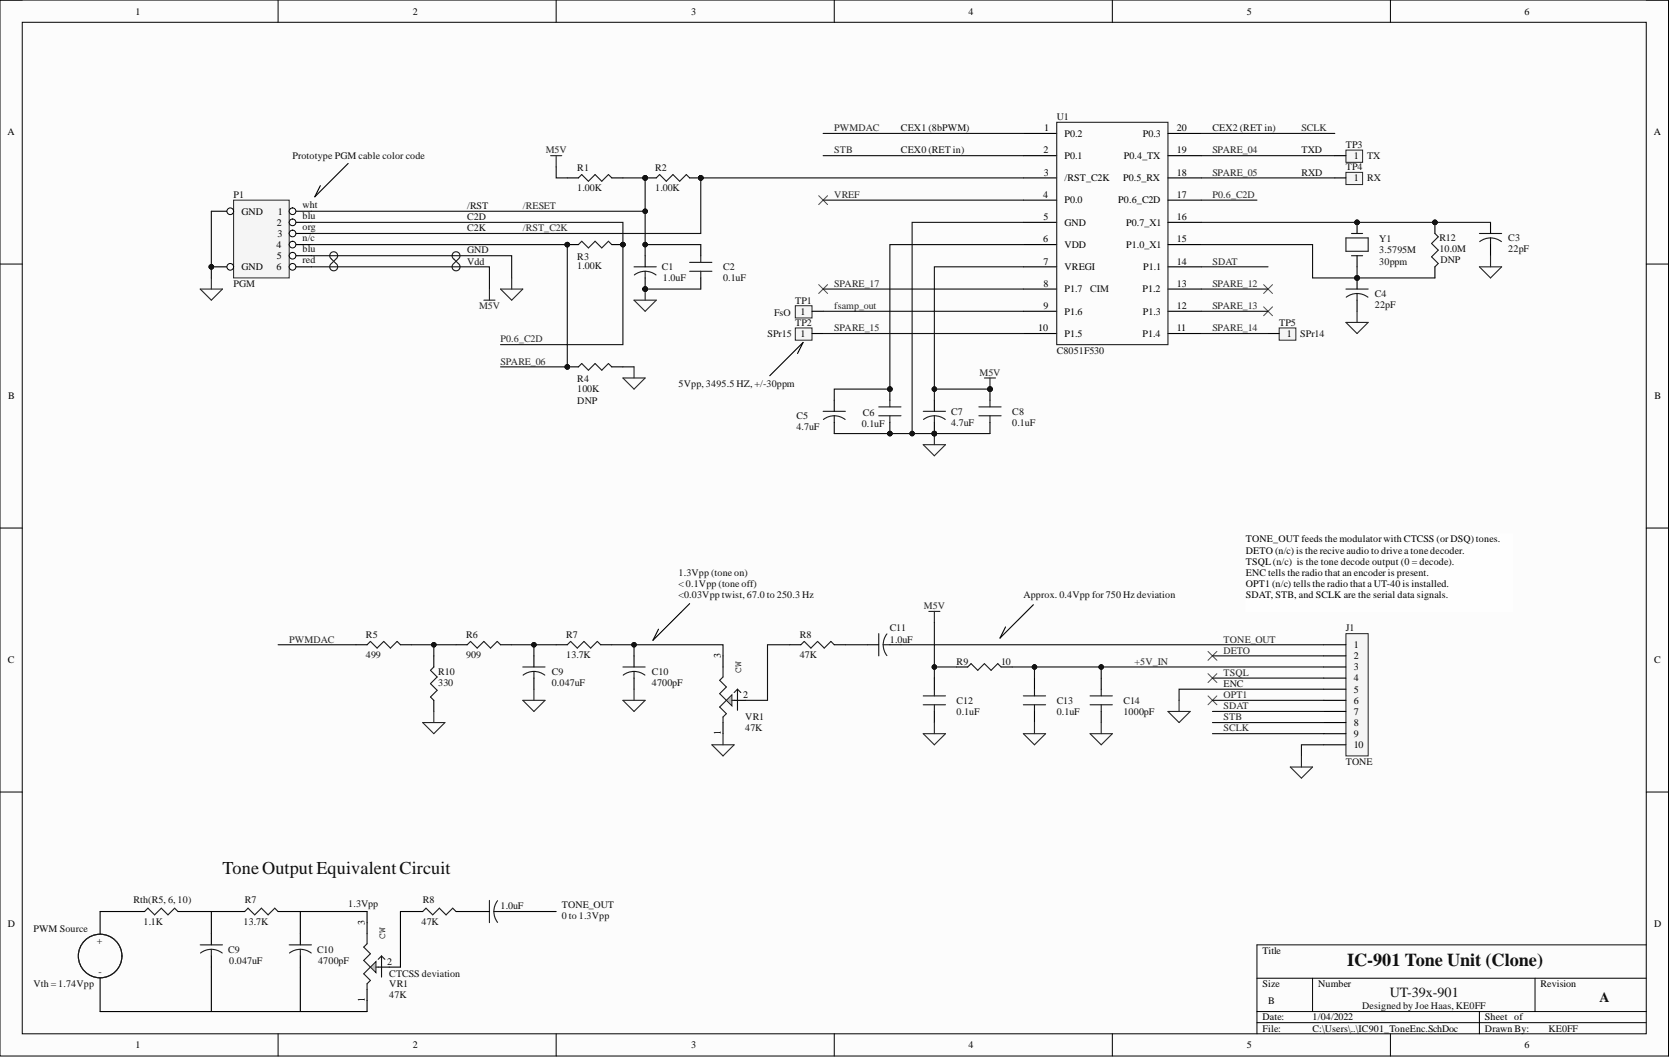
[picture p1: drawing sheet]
<svg xmlns="http://www.w3.org/2000/svg" width="381mm" height="241mm" viewBox="0 0 381 241" stroke-linecap="round" stroke-linejoin="round" font-family="sans-serif">
<defs><g id="words">
<g font-size="4.1" fill="#0e0e0e">
<text x="50.8" y="199.4">ToneOutput Equivalent Circuit</text>
<text x="307.3" y="220.4">IC-901 Tone Unit (Clone)</text>
</g>
<g font-size="3.2" fill="#0e0e0e">
<text x="317" y="227.5">UT-39x-901</text>
<text x="364.9" y="228.5">A</text>
</g>
<g font-size="2.3">
<text x="30.9" y="3.3">1</text>
<text x="94.1" y="3.3">2</text>
<text x="157.7" y="3.3">3</text>
<text x="221" y="3.3">4</text>
<text x="284.5" y="3.3">5</text>
<text x="347.8" y="3.3">6</text>
<text x="238.2" y="29.9">1</text>
<text x="268.5" y="29.9">20</text>
<text x="1.7" y="30.9">A</text>
<text x="238" y="35">2</text>
<text x="242.9" y="31.2">P0.2</text>
<text x="260.7" y="31.2">P0.3</text>
<text x="268.5" y="35">19</text>
<text x="377.3" y="30.9">A</text>
<text x="238.1" y="40.1">3</text>
<text x="242.9" y="36.3">P0.1</text>
<text x="242.9" y="41.3">/RST_C2K</text>
<text x="256.2" y="41.3">P0.5_RX</text>
<text x="256.4" y="36.3">P0.4_TX</text>
<text x="268.5" y="40.1">18</text>
<text x="308.8" y="36.3">1</text>
<text x="308.8" y="41.3">1</text>
<text x="238" y="45.1">4</text>
<text x="242.9" y="46.4">P0.0</text>
<text x="255.1" y="46.4">P0.6_C2D</text>
<text x="268.5" y="45.1">17</text>
<text x="55.1" y="48.9">GND</text>
<text x="63.2" y="51.5">2</text>
<text x="63.4" y="48.9">1</text>
<text x="238" y="50.2">5</text>
<text x="242.9" y="51.5">GND</text>
<text x="256.9" y="51.5">P0.7_X1</text>
<text x="268.5" y="50.2">16</text>
<text x="63.1" y="56.5">4</text>
<text x="63.2" y="59.1">5</text>
<text x="63.3" y="54">3</text>
<text x="238" y="55.3">6</text>
<text x="242.9" y="56.5">VDD</text>
<text x="256.9" y="56.5">P1.0_X1</text>
<text x="268.5" y="55.3">15</text>
<text x="55.1" y="61.6">GND</text>
<text x="63.1" y="61.6">6</text>
<text x="238" y="60.3">7</text>
<text x="238" y="65.4">8</text>
<text x="242.9" y="61.6">VREGI</text>
<text x="260.8" y="61.6">P1.1</text>
<text x="268.5" y="65.4">13</text>
<text x="268.5" y="60.3">14</text>
<text x="182.6" y="71.8">1</text>
<text x="238" y="70.5">9</text>
<text x="242.9" y="66.7">P1.7</text>
<text x="242.9" y="71.8">P1.6</text>
<text x="260.6" y="66.7">P1.2</text>
<text x="260.7" y="71.8">P1.3</text>
<text x="268.5" y="70.5">12</text>
<text x="182.6" y="76.8">1</text>
<text x="236.9" y="75.6">10</text>
<text x="242.9" y="76.8">P1.5</text>
<text x="260.6" y="76.8">P1.4</text>
<text x="268.5" y="75.6">11</text>
<text x="293.6" y="76.8">1</text>
<text x="1.9" y="91.1">B</text>
<text x="377.4" y="91.1">B</text>
<text x="284.2" y="123.7">TONE_OUT feeds the modulator with CTCSS (or DSQ) tones.</text>
<text x="284.2" y="126.3">DETO (n/c) is the recive audio to drive a tone decoder.</text>
<text x="284.2" y="128.8">TSQL(n/c) is the tone decode output (0 = decode).</text>
<text x="284.2" y="131.3">ENC tells the radio that an encoder is present.</text>
<text x="284.2" y="133.9">OPT1 (n/c) tells the radio that a UT-40 is installed.</text>
<text x="284.2" y="136.4">SDAT, STB, and SCLK are the serial data signals.</text>
<text x="308.8" y="147.8">1</text>
<text x="1.8" y="151.3">C</text>
<text x="164.4" y="150.1" transform="rotate(-90 164.4 150.1)">3</text>
<text x="308.8" y="150.3">2</text>
<text x="308.8" y="152.9">3</text>
<text x="308.8" y="155.4">4</text>
<text x="377.4" y="151.3">C</text>
<text x="169.5" y="159.2">2</text>
<text x="308.8" y="158">5</text>
<text x="308.8" y="160.5">6</text>
<text x="164.4" y="167.7" transform="rotate(-90 164.4 167.7)">1</text>
<text x="308.8" y="163">7</text>
<text x="308.8" y="165.6">8</text>
<text x="308.8" y="168.1">9</text>
<text x="308.8" y="170.6">10</text>
<text x="1.8" y="211.5">D</text>
<text x="83.2" y="210.9" transform="rotate(-90 83.2 210.9)">3</text>
<text x="377.4" y="211.5">D</text>
<text x="88.3" y="220.1">2</text>
<text x="288" y="217.5">Title</text>
<text x="288" y="225.1">Size</text>
<text x="300.7" y="225.1">Number</text>
<text x="351.5" y="225.1">Revision</text>
<text x="83.2" y="228.5" transform="rotate(-90 83.2 228.5)">1</text>
<text x="288" y="232.7">Date:</text>
<text x="289.3" y="228.9">B</text>
<text x="299.5" y="232.7">1/04/2022</text>
<text x="338.8" y="232.7">Sheet of</text>
<text x="30.9" y="239.1">1</text>
<text x="94.1" y="239.1">2</text>
<text x="157.7" y="239.1">3</text>
<text x="221" y="239.1">4</text>
<text x="284.5" y="239.1">5</text>
<text x="288" y="235.3">File:</text>
<text x="299.5" y="235.3">C:\Users\..\IC901_ToneEnc.SchDoc</text>
<text x="338.8" y="235.3">Drawn By:</text>
<text x="347.8" y="239.1">6</text>
</g>
<g font-size="2.3" fill="#262626">
<text x="190.3" y="29.9">PWMDAC</text>
<text x="296.9" y="29.9">SCLK</text>
<text x="124.5" y="35">M5V</text>
<text x="190.3" y="35">STB</text>
<text x="276.6" y="35">SPARE_04</text>
<text x="276.6" y="40.1">SPARE_05</text>
<text x="119.3" y="47.7">/RESET</text>
<text x="190.3" y="45.1">VREF</text>
<text x="276.6" y="45.1">P0.6_C2D</text>
<text x="119.3" y="52.7">/RST_C2K</text>
<text x="190.3" y="65.4">SPARE_17</text>
<text x="276.6" y="65.4">SPARE_12</text>
<text x="276.6" y="60.3">SDAT</text>
<text x="109.3" y="70.5">M5V</text>
<text x="190.3" y="70.5">fsamp_out</text>
<text x="276.6" y="70.5">SPARE_13</text>
<text x="190.3" y="75.6">SPARE_15</text>
<text x="276.6" y="75.6">SPARE_14</text>
<text x="114.2" y="83.2">SPARE_06</text>
<text x="114.2" y="78.1">P0.6_C2D</text>
<text x="223.5" y="85.7">M5V</text>
<text x="210.8" y="138.9">M5V</text>
<text x="66" y="146.5">PWMDAC</text>
<text x="279.1" y="146.5">TONE_OUT</text>
<text x="279.1" y="149.1">DETO</text>
<text x="258.8" y="151.6">+5V_IN</text>
<text x="279.1" y="154.1">TSQL</text>
<text x="279.1" y="161.8">SDAT</text>
<text x="279.1" y="159.2">OPT1</text>
<text x="279.1" y="166.8">SCLK</text>
<text x="279.1" y="164.3">STB</text>
</g>
<g font-size="2.3" fill="#0e0e0e">
<text x="205.6" y="29.9">CEX1 (8bPWM)</text>
<text x="241.1" y="27.4">U1</text>
<text x="276.6" y="29.9">CEX2 (RET in)</text>
<text x="205.6" y="35">CEX0 (RET in)</text>
<text x="296.9" y="35">TXD</text>
<text x="307.1" y="33.7">TP3</text>
<text x="66.7" y="36.3">Prototype PGM cable color code</text>
<text x="131.7" y="39.1">R1</text>
<text x="149.5" y="39.1">R2</text>
<text x="296.9" y="40.1">RXD</text>
<text x="307.1" y="38.8">TP4</text>
<text x="311.9" y="36.3">TX</text>
<text x="311.9" y="41.3">RX</text>
<text x="53.3" y="45.1">P1</text>
<text x="69" y="47.4">wht</text>
<text x="106.6" y="47.7">/RST</text>
<text x="131.7" y="43.6">1.00K</text>
<text x="149.5" y="43.6">1.00K</text>
<text x="69" y="50">blu</text>
<text x="69" y="52.5">org</text>
<text x="106.6" y="50.2">C2D</text>
<text x="106.6" y="52.7">C2K</text>
<text x="69" y="57.6">blu</text>
<text x="69" y="55">n/c</text>
<text x="106.6" y="57.8">GND</text>
<text x="131.7" y="59.3">R3</text>
<text x="314.7" y="55.3">Y1</text>
<text x="314.7" y="57.8">3.5795M</text>
<text x="328.4" y="55">R12</text>
<text x="328.4" y="57.6">10.0M</text>
<text x="344.1" y="55">C3</text>
<text x="344.1" y="57.6">22pF</text>
<text x="53.3" y="65.4">PGM</text>
<text x="69" y="60.1">red</text>
<text x="106.6" y="60.3">Vdd</text>
<text x="131.7" y="61.4">1.00K</text>
<text x="151" y="61.6">C1</text>
<text x="151.2" y="64.2">1.0uF</text>
<text x="165" y="61.6">C2</text>
<text x="165" y="64.2">0.1uF</text>
<text x="314.7" y="60.3">30ppm</text>
<text x="328.6" y="60.1">DNP</text>
<text x="181.4" y="69.2">TP1</text>
<text x="248.7" y="66.7">CIM</text>
<text x="313.7" y="67.7">C4</text>
<text x="313.7" y="70.2">22pF</text>
<text x="175.1" y="76.8">SPr15</text>
<text x="176.6" y="72">FsO</text>
<text x="181.4" y="74.3">TP2</text>
<text x="291.8" y="74.3">TP5</text>
<text x="296.7" y="76.8">SPr14</text>
<text x="241.1" y="80.6">C8051F530</text>
<text x="131.7" y="87.2">R4</text>
<text x="131.7" y="89.5">100K</text>
<text x="154.8" y="88.2">5Vpp, 3495.5 HZ, +/-30ppm</text>
<text x="131.7" y="92">DNP</text>
<text x="181.7" y="95.6">C5</text>
<text x="196.8" y="94.8">C6</text>
<text x="217" y="94.6">C7</text>
<text x="230.9" y="94.6">C8</text>
<text x="181.7" y="98.1">4.7uF</text>
<text x="196.6" y="97.4">0.1uF</text>
<text x="217" y="97.1">4.7uF</text>
<text x="230.9" y="97.1">0.1uF</text>
<text x="154.8" y="131.3">1.3Vpp (tone on)</text>
<text x="154.8" y="133.9">&lt; 0.1Vpp (tone off)</text>
<text x="154.8" y="136.4">&lt;0.03Vpp twist, 67.0 to 250.3 Hz</text>
<text x="233.5" y="136.4">Approx. 0.4Vpp for 750 Hz deviation</text>
<text x="83.5" y="145.5">R5</text>
<text x="106.3" y="145.5">R6</text>
<text x="129.2" y="145.5">R7</text>
<text x="182.5" y="145.5">R8</text>
<text x="203" y="144">C11</text>
<text x="203" y="146.5">1.0uF</text>
<text x="307.1" y="144">J1</text>
<text x="83.5" y="150.1">499</text>
<text x="100" y="153.9">R10</text>
<text x="106.3" y="150.1">909</text>
<text x="125.9" y="153.9">C9</text>
<text x="129.2" y="150.1">13.7K</text>
<text x="148.7" y="153.9">C10</text>
<text x="182.5" y="150.1">47K</text>
<text x="218.2" y="151.6">R9</text>
<text x="228.4" y="151.6">10</text>
<text x="100" y="156.4">330</text>
<text x="125.9" y="156.4">0.047uF</text>
<text x="148.7" y="156.4">4700pF</text>
<text x="218.2" y="160.5">C12</text>
<text x="241.1" y="160.5">C13</text>
<text x="256.3" y="160.5">C14</text>
<text x="279.1" y="156.7">ENC</text>
<text x="170" y="164.3">VR1</text>
<text x="170" y="166.8">47K</text>
<text x="218.2" y="163">0.1uF</text>
<text x="241.1" y="163">0.1uF</text>
<text x="256.3" y="163">1000pF</text>
<text x="307.1" y="174.4">TONE</text>
<text x="30.5" y="205.9">Rth(R5, 6, 10)</text>
<text x="55.8" y="205.9">R7</text>
<text x="79.4" y="206.9">1.3Vpp</text>
<text x="96.4" y="205.9">R8</text>
<text x="114.2" y="207.4">1.0uF</text>
<text x="128.2" y="207.1">TONE_OUT</text>
<text x="128.2" y="209.7">0 to 1.3Vpp</text>
<text x="7.6" y="212.5">PWM Source</text>
<text x="22.1" y="215.2">+</text>
<text x="32.7" y="210.9">1.1K</text>
<text x="55.6" y="210.9">13.7K</text>
<text x="96.2" y="210.9">47K</text>
<text x="52" y="217.3">C9</text>
<text x="52.3" y="219.8">0.047uF</text>
<text x="72.3" y="217.3">C10</text>
<text x="72.6" y="219.8">4700pF</text>
<text x="7.6" y="225.1">Vth = 1.74Vpp</text>
<text x="22.5" y="222.3">-</text>
<text x="88.8" y="227.7">47K</text>
<text x="88.8" y="225.1">VR1</text>
<text x="88.8" y="222.9">CTCSS deviation</text>
<text x="310.8" y="230.2">Designed by Joe Haas, KE0FF</text>
<text x="353.3" y="235.3">KE0FF</text>
</g>
<g font-size="2.2" fill="#0e0e0e">
<text x="169.1" y="153.4" transform="rotate(-90 169.1 153.4)">CW</text>
<text x="87.9" y="214.2" transform="rotate(-90 87.9 214.2)">CW</text>
</g>
</g></defs>
<path d="M0 0h380.7v240.9h-380.7z" fill-rule="evenodd" fill="#fcfcfc"/>
<path d="M0 0h380.7v240.9h-380.7z" fill="none" stroke="#000" stroke-width=".23"/>
<path d="M5.1 5.1h370.5v230.7h-370.5z" fill-rule="evenodd" fill="#fcfcfc"/>
<g fill="none" stroke="#000" stroke-width=".23">
<path d="M0 0h5.1M5.1 5.1h370.5v230.7h-370.5zM63.4 0v5.1M126.9 0v5.1M190.3 0v5.1M253.8 0v5.1M317.2 0v5.1M375.6 0h5.1v5.1M0 60.2h5.1M375.6 60.2h5.1M0 120.4h5.1M375.6 120.4h5.1"/>
<path d="M0 180.6h5.1M375.6 180.6h5.1M375.6 215.5h-88.8v20.3M63.4 235.8v5.1M126.9 235.8v5.1M190.3 235.8v5.1M253.8 235.8v5.1M286.8 223.1h88.8M286.8 230.7h88.8M286.8 233.2h88.8M299.5 223.1v7.6M317.2 235.8v5.1"/>
<path d="M337.5 230.7v5.1M350.2 223.1v7.6M380.7 235.8v5.1"/>
</g>
<circle cx="309.6" cy="50.7" r=".51" fill="#0e0e0e"/>
<circle cx="309.6" cy="50.7" r=".51" fill="none" stroke="#0e0e0e" stroke-width=".23"/>
<path d="M307.1 54.3h5v3h-5zM308.3 58.3h2.6M308.3 53.3h2.6" fill="none" stroke="#1c1c1c" stroke-width=".25"/>
<path d="M309.6 50.7v2.6M309.6 58.3v2.6" fill="none" stroke="#000" stroke-width=".25"/>
<circle cx="309.6" cy="50.7" r=".51" fill="#0e0e0e"/>
<circle cx="309.6" cy="50.7" r=".51" fill="none" stroke="#0e0e0e" stroke-width=".23"/>
<circle cx="309.6" cy="63.4" r=".51" fill="#0e0e0e"/>
<circle cx="309.6" cy="63.4" r=".51" fill="none" stroke="#0e0e0e" stroke-width=".23"/>
<path d="M307.1 65.9h5M309.6 66.9l1.1 .2 1.4 .7M309.6 66.9l-1.6 .4-.9 .5M309.6 66.9v1.6" fill="none" stroke="#1c1c1c" stroke-width=".25"/>
<path d="M309.6 63.4v2.5" fill="none" stroke="#000" stroke-width=".25"/>
<circle cx="309.6" cy="63.4" r=".51" fill="#0e0e0e"/>
<circle cx="309.6" cy="63.4" r=".51" fill="none" stroke="#0e0e0e" stroke-width=".23"/>
<path d="M309.6 68.5v2.5" fill="none" stroke="#000" stroke-width=".25"/>
<path d="M307.1 144.5h5v27.9h-5z" fill-rule="evenodd" fill="#f5f5f5"/>
<path d="M307.1 144.5h5v27.9h-5z" fill="none" stroke="#262626" stroke-width=".23"/>
<path d="M302 147.1h5.1M302 149.6h5.1M302 152.1h5.1M302 154.7h5.1M302 157.2h5.1M302 159.7h5.1M302 162.3h5.1M302 164.8h5.1M302 167.3h5.1M302 169.9h5.1" fill="none" stroke="#000" stroke-width=".25"/>
<circle cx="159.9" cy="40.6" r=".51" fill="#0e0e0e"/>
<circle cx="159.9" cy="40.6" r=".51" fill="none" stroke="#0e0e0e" stroke-width=".23"/>
<circle cx="147.2" cy="40.6" r=".51" fill="#0e0e0e"/>
<circle cx="147.2" cy="40.6" r=".51" fill="none" stroke="#0e0e0e" stroke-width=".23"/>
<path d="M149.7 40.6l.8-.8 1.5 1.5 1.5-1.5 1.6 1.5 1.5-1.5 .7 .8" fill="none" stroke="#1c1c1c" stroke-width=".25"/>
<path d="M157.3 40.6h2.6" fill="none" stroke="#000" stroke-width=".25"/>
<circle cx="159.9" cy="40.6" r=".51" fill="#0e0e0e"/>
<circle cx="159.9" cy="40.6" r=".51" fill="none" stroke="#0e0e0e" stroke-width=".23"/>
<path d="M147.2 40.6h2.5" fill="none" stroke="#000" stroke-width=".25"/>
<circle cx="147.2" cy="40.6" r=".51" fill="#0e0e0e"/>
<circle cx="147.2" cy="40.6" r=".51" fill="none" stroke="#0e0e0e" stroke-width=".23"/>
<path d="M132 40.6l.7-.8 1.5 1.5 1.6-1.5 1.5 1.5 1.5-1.5 .8 .8" fill="none" stroke="#1c1c1c" stroke-width=".25"/>
<path d="M129.4 40.6h2.6M139.6 40.6h2.5" fill="none" stroke="#000" stroke-width=".25"/>
<path d="M125.6 35.5h2.6M126.9 35.5v2.5M144.7 68.5h5l-2.5 2.5zM147.2 65.9v2.6" fill="none" stroke="#262626" stroke-width=".25"/>
<circle cx="147.2" cy="65.9" r=".51" fill="#0e0e0e"/>
<circle cx="147.2" cy="65.9" r=".51" fill="none" stroke="#0e0e0e" stroke-width=".23"/>
<circle cx="142.1" cy="55.8" r=".51" fill="#0e0e0e"/>
<circle cx="142.1" cy="55.8" r=".51" fill="none" stroke="#0e0e0e" stroke-width=".23"/>
<circle cx="129.4" cy="55.8" r=".51" fill="#0e0e0e"/>
<circle cx="129.4" cy="55.8" r=".51" fill="none" stroke="#0e0e0e" stroke-width=".23"/>
<path d="M132 55.8l.7-.8 1.5 1.5 1.6-1.5 1.5 1.5 1.5-1.5 .8 .8" fill="none" stroke="#1c1c1c" stroke-width=".25"/>
<path d="M139.6 55.8h2.5" fill="none" stroke="#000" stroke-width=".25"/>
<circle cx="142.1" cy="55.8" r=".51" fill="#0e0e0e"/>
<circle cx="142.1" cy="55.8" r=".51" fill="none" stroke="#0e0e0e" stroke-width=".23"/>
<path d="M129.4 55.8h2.6" fill="none" stroke="#000" stroke-width=".25"/>
<circle cx="129.4" cy="55.8" r=".51" fill="#0e0e0e"/>
<circle cx="129.4" cy="55.8" r=".51" fill="none" stroke="#0e0e0e" stroke-width=".23"/>
<g fill="none" stroke="#000" stroke-width=".25">
<path d="M233.5 30.4h7.6M233.5 35.5h7.6M266.5 30.4h7.6M266.5 35.5h7.6M233.5 40.6h7.6M233.5 45.6h7.6M233.5 50.7h7.6M233.5 55.8h7.6M266.5 40.6h7.6M266.5 45.6h7.6M266.5 50.7h7.6M266.5 55.8h7.6"/>
<path d="M233.5 60.9h7.6M233.5 65.9h7.6M233.5 71h7.6M233.5 76.1h7.6M266.5 60.9h7.6M266.5 65.9h7.6M266.5 71h7.6M266.5 76.1h7.6"/>
</g>
<path d="M241.1 27.9h25.4v50.7h-25.4zM110.4 68.5h2.5M111.7 65.9v2.6M114.2 65.9h5.1l-2.6 2.6zM116.7 63.4v2.5" fill="none" stroke="#262626" stroke-width=".25"/>
<circle cx="147.2" cy="65.9" r=".51" fill="#0e0e0e"/>
<circle cx="147.2" cy="65.9" r=".51" fill="none" stroke="#0e0e0e" stroke-width=".23"/>
<path d="M144.7 60.9h5M147.2 61.9l1 .1 1.5 .7M147.2 61.9l-1.6 .3-.9 .5M147.2 61.9v1.5" fill="none" stroke="#1c1c1c" stroke-width=".25"/>
<path d="M147.2 58.3v2.6M147.2 63.4v2.5" fill="none" stroke="#000" stroke-width=".25"/>
<circle cx="147.2" cy="65.9" r=".51" fill="#0e0e0e"/>
<circle cx="147.2" cy="65.9" r=".51" fill="none" stroke="#0e0e0e" stroke-width=".23"/>
<circle cx="48.2" cy="60.9" r=".51" fill="#0e0e0e"/>
<circle cx="48.2" cy="60.9" r=".51" fill="none" stroke="#0e0e0e" stroke-width=".23"/>
<path d="M53.3 45.6h12.7v17.8h-12.7z" fill-rule="evenodd" fill="#f5f5f5"/>
<path d="M53.3 45.6h12.7v17.8h-12.7z" fill="none" stroke="#262626" stroke-width=".23"/>
<path d="M66 48.2h5.1" fill="none" stroke="#000" stroke-width=".25"/>
<circle cx="66.7" cy="48.2" r=".76" fill="#fbfbfb"/>
<circle cx="66.7" cy="48.2" r=".76" fill="none" stroke="#000" stroke-width=".23"/>
<path d="M66 50.7h5.1" fill="none" stroke="#000" stroke-width=".25"/>
<circle cx="66.7" cy="50.7" r=".76" fill="#fbfbfb"/>
<circle cx="66.7" cy="50.7" r=".76" fill="none" stroke="#000" stroke-width=".23"/>
<path d="M66 53.3h5.1" fill="none" stroke="#000" stroke-width=".25"/>
<circle cx="66.7" cy="53.3" r=".76" fill="#fbfbfb"/>
<circle cx="66.7" cy="53.3" r=".76" fill="none" stroke="#000" stroke-width=".23"/>
<path d="M66 55.8h5.1" fill="none" stroke="#000" stroke-width=".25"/>
<circle cx="66.7" cy="55.8" r=".76" fill="#fbfbfb"/>
<circle cx="66.7" cy="55.8" r=".76" fill="none" stroke="#000" stroke-width=".23"/>
<path d="M66 58.3h5.1" fill="none" stroke="#000" stroke-width=".25"/>
<circle cx="66.7" cy="58.3" r=".76" fill="#fbfbfb"/>
<circle cx="66.7" cy="58.3" r=".76" fill="none" stroke="#000" stroke-width=".23"/>
<path d="M66 60.9h5.1" fill="none" stroke="#000" stroke-width=".25"/>
<circle cx="66.7" cy="60.9" r=".76" fill="#fbfbfb"/>
<circle cx="66.7" cy="60.9" r=".76" fill="none" stroke="#000" stroke-width=".23"/>
<path d="M48.2 48.2h5.1" fill="none" stroke="#000" stroke-width=".25"/>
<circle cx="52.5" cy="48.2" r=".76" fill="#fbfbfb"/>
<circle cx="52.5" cy="48.2" r=".76" fill="none" stroke="#000" stroke-width=".23"/>
<path d="M48.2 60.9h5.1" fill="none" stroke="#000" stroke-width=".25"/>
<circle cx="52.5" cy="60.9" r=".76" fill="#fbfbfb"/>
<circle cx="52.5" cy="60.9" r=".76" fill="none" stroke="#000" stroke-width=".23"/>
<circle cx="48.2" cy="60.9" r=".51" fill="#0e0e0e"/>
<circle cx="48.2" cy="60.9" r=".51" fill="none" stroke="#0e0e0e" stroke-width=".23"/>
<path d="M45.7 65.9h5.1l-2.6 2.6zM48.2 63.4v2.5" fill="none" stroke="#262626" stroke-width=".25"/>
<path d="M187.8 93.8h5.1M190.3 94.8l1.1 .2 1.4 .7M190.3 94.8l-1.5 .3-.9 .6M190.3 94.8v1.5" fill="none" stroke="#1c1c1c" stroke-width=".25"/>
<path d="M190.3 91.3v2.5M190.3 96.3v2.6" fill="none" stroke="#000" stroke-width=".25"/>
<circle cx="225.9" cy="88.7" r=".51" fill="#0e0e0e"/>
<circle cx="225.9" cy="88.7" r=".51" fill="none" stroke="#0e0e0e" stroke-width=".23"/>
<path d="M223.3 92.8h5.1M225.9 91.3v1.5M225.9 94.8v1.5" fill="none" stroke="#1c1c1c" stroke-width=".25"/>
<path d="M225.9 88.7v2.6" fill="none" stroke="#000" stroke-width=".25"/>
<circle cx="225.9" cy="88.7" r=".51" fill="#0e0e0e"/>
<circle cx="225.9" cy="88.7" r=".51" fill="none" stroke="#0e0e0e" stroke-width=".23"/>
<path d="M225.9 96.3v2.6" fill="none" stroke="#000" stroke-width=".25"/>
<path d="M223.3 94.8h5.1" fill="none" stroke="#1c1c1c" stroke-width=".25"/>
<path d="M213.2 98.9v2.5M210.6 101.4h5.1l-2.5 2.6z" fill="none" stroke="#262626" stroke-width=".25"/>
<circle cx="213.2" cy="98.9" r=".51" fill="#0e0e0e"/>
<circle cx="213.2" cy="98.9" r=".51" fill="none" stroke="#0e0e0e" stroke-width=".23"/>
<circle cx="213.2" cy="98.9" r=".51" fill="#0e0e0e"/>
<circle cx="213.2" cy="98.9" r=".51" fill="none" stroke="#0e0e0e" stroke-width=".23"/>
<path d="M210.6 93.8h5.1M213.2 94.8l1 .2 1.5 .7M213.2 94.8l-1.6 .3-.9 .6M213.2 94.8v1.5" fill="none" stroke="#1c1c1c" stroke-width=".25"/>
<path d="M213.2 91.3v2.5M213.2 96.3v2.6" fill="none" stroke="#000" stroke-width=".25"/>
<circle cx="213.2" cy="98.9" r=".51" fill="#0e0e0e"/>
<circle cx="213.2" cy="98.9" r=".51" fill="none" stroke="#0e0e0e" stroke-width=".23"/>
<circle cx="203" cy="88.7" r=".51" fill="#0e0e0e"/>
<circle cx="203" cy="88.7" r=".51" fill="none" stroke="#0e0e0e" stroke-width=".23"/>
<circle cx="203" cy="98.9" r=".51" fill="#0e0e0e"/>
<circle cx="203" cy="98.9" r=".51" fill="none" stroke="#0e0e0e" stroke-width=".23"/>
<path d="M200.5 92.8h5.1M203 91.3v1.5M203 94.8v1.5" fill="none" stroke="#1c1c1c" stroke-width=".25"/>
<path d="M203 88.7v2.6" fill="none" stroke="#000" stroke-width=".25"/>
<circle cx="203" cy="88.7" r=".51" fill="#0e0e0e"/>
<circle cx="203" cy="88.7" r=".51" fill="none" stroke="#0e0e0e" stroke-width=".23"/>
<path d="M203 96.3v2.6" fill="none" stroke="#000" stroke-width=".25"/>
<circle cx="203" cy="98.9" r=".51" fill="#0e0e0e"/>
<circle cx="203" cy="98.9" r=".51" fill="none" stroke="#0e0e0e" stroke-width=".23"/>
<path d="M157.3 59.8h5.1M159.9 58.3v1.5M157.3 61.9h5.1M159.9 61.9v1.5M200.5 94.8h5.1" fill="none" stroke="#1c1c1c" stroke-width=".25"/>
<path d="M159.9 55.8v2.5M159.9 63.4v2.5" fill="none" stroke="#000" stroke-width=".25"/>
<circle cx="129.4" cy="83.7" r=".51" fill="#0e0e0e"/>
<circle cx="129.4" cy="83.7" r=".51" fill="none" stroke="#0e0e0e" stroke-width=".23"/>
<path d="M132 83.7l.7-.8 1.5 1.5 1.6-1.5 1.5 1.5 1.5-1.5 .8 .8" fill="none" stroke="#1c1c1c" stroke-width=".25"/>
<path d="M129.4 83.7h2.6M139.6 83.7h2.5" fill="none" stroke="#000" stroke-width=".25"/>
<circle cx="129.4" cy="83.7" r=".51" fill="#0e0e0e"/>
<circle cx="129.4" cy="83.7" r=".51" fill="none" stroke="#0e0e0e" stroke-width=".23"/>
<path d="M340.1 58.3v2.6M307.1 73.5h5l-2.5 2.6zM309.6 71v2.5M337.5 60.9h5.1l-2.5 2.5zM142.1 86.2h5.1l-2.5 2.5zM144.7 83.7v2.5" fill="none" stroke="#262626" stroke-width=".25"/>
<g fill="none" stroke="#1c1c1c" stroke-width=".25">
<path d="M337.5 53.3h5.1M340.1 54.3l1 .1 1.4 .7M340.1 54.3l-1.6 .3-.9 .5M340.1 54.3v1.5M220.8 152.1l.7-.7 1.6 1.5 1.5-1.5 1.5 1.5 1.5-1.5 .8 .7M233.5 158.7h5M236 157.2v1.5M248.7 158.7h5.1M251.2 157.2v1.5M233.5 160.7h5M236 160.7v1.6M248.7 160.7h5.1"/>
<path d="M251.2 160.7v1.6"/>
</g>
<path d="M340.1 50.7v2.6M340.1 55.8v2.5M218.2 152.1h2.6M228.4 152.1h2.5M236 154.7v2.5M251.2 154.7v2.5M236 162.3v2.5M251.2 162.3v2.5" fill="none" stroke="#000" stroke-width=".25"/>
<path d="M186.8 44.6l2 2.1M188.8 44.6l-2 2.1M186.8 64.9l2 2M188.8 64.9l-2 2M288.3 70l2 2M288.3 64.9l2 2M290.3 70l-2 2M290.3 64.9l-2 2" fill="none" stroke="#4c4c4c" stroke-width=".23"/>
<path d="M181.4 69.7h3.9v2.8h-3.9z" fill-rule="evenodd" fill="#f5f5f5"/>
<path d="M181.4 69.7h3.9v2.8h-3.9z" fill="none" stroke="#262626" stroke-width=".23"/>
<g fill="none" stroke="#000" stroke-width=".25">
<path d="M185.3 71h2.5M81.2 147.1h2.5M91.4 147.1h2.5M99 149.6v2.5M99 159.7v2.6M104 147.1h2.6M114.2 147.1h2.5M126.9 147.1h2.5M137 147.1h2.6M180.2 147.1h2.5M190.3 147.1h2.6M197.9 147.1h2.6"/>
<path d="M203 147.1h2.6"/>
</g>
<path d="M83.7 147.1l.8-.8 1.5 1.5 1.6-1.5 1.5 1.5 1.5-1.5 .8 .8M99 152.1l-.8 .8 1.5 1.5-1.5 1.5 1.5 1.5-1.5 1.6 .8 .7M106.6 147.1l.7-.8 1.6 1.5 1.5-1.5 1.5 1.5 1.5-1.5 .8 .8M129.4 147.1l.8-.8 1.5 1.5 1.5-1.5 1.6 1.5 1.5-1.5 .7 .8M182.7 147.1l.8-.8 1.5 1.5 1.5-1.5 1.5 1.5 1.6-1.5 .7 .8M200.5 144.5v5.1M201.5 147.1l.1 1 .7 1.4M201.5 147.1h1.5M202.3 144.6l-.5 .9-.3 1.6" fill="none" stroke="#1c1c1c" stroke-width=".25"/>
<circle cx="327.4" cy="50.7" r=".51" fill="#0e0e0e"/>
<circle cx="327.4" cy="50.7" r=".51" fill="none" stroke="#0e0e0e" stroke-width=".23"/>
<path d="M327.4 53.3l.7 .7-1.5 1.5 1.5 1.6-1.5 1.5 1.5 1.5-.7 .8" fill="none" stroke="#1c1c1c" stroke-width=".25"/>
<path d="M327.4 50.7v2.6" fill="none" stroke="#000" stroke-width=".25"/>
<circle cx="327.4" cy="50.7" r=".51" fill="#0e0e0e"/>
<circle cx="327.4" cy="50.7" r=".51" fill="none" stroke="#0e0e0e" stroke-width=".23"/>
<path d="M327.4 60.9v2.5M213.2 154.7v2.5M213.2 162.3v2.5" fill="none" stroke="#000" stroke-width=".25"/>
<g fill="none" stroke="#262626" stroke-width=".25">
<path d="M211.9 139.4h2.5M213.2 139.4v2.6M119.3 159.7h5l-2.5 2.6zM121.8 157.2v2.5M142.1 159.7h5.1l-2.5 2.6zM144.7 157.2v2.5M96.4 164.8h5.1l-2.5 2.5zM99 162.3v2.5M162.4 169.9h5.1l-2.5 2.5zM165 167.3v2.6M210.6 167.3h5.1l-2.5 2.6zM213.2 164.8v2.5"/>
<path d="M233.5 167.3h5l-2.5 2.6zM236 164.8v2.5M248.7 167.3h5.1l-2.6 2.6zM251.2 164.8v2.5M294.4 174.9h5.1l-2.6 2.6zM296.9 172.4v2.5"/>
</g>
<path d="M210.6 158.7h5.1M213.2 157.2v1.5M210.6 160.7h5.1M213.2 160.7v1.6" fill="none" stroke="#1c1c1c" stroke-width=".25"/>
<path d="M275.6 148.6l2 2M275.6 153.6l2 2.1M275.6 158.7l2 2M277.6 148.6l-2 2M277.6 153.6l-2 2.1M277.6 158.7l-2 2" fill="none" stroke="#4c4c4c" stroke-width=".23"/>
<path d="M307.1 34.2h3.8v2.8h-3.8z" fill-rule="evenodd" fill="#f5f5f5"/>
<path d="M307.1 34.2h3.8v2.8h-3.8z" fill="none" stroke="#262626" stroke-width=".23"/>
<path d="M304.5 35.5h2.6" fill="none" stroke="#000" stroke-width=".25"/>
<path d="M307.1 39.3h3.8v2.8h-3.8z" fill-rule="evenodd" fill="#f5f5f5"/>
<path d="M307.1 39.3h3.8v2.8h-3.8z" fill="none" stroke="#262626" stroke-width=".23"/>
<path d="M304.5 40.6h2.6" fill="none" stroke="#000" stroke-width=".25"/>
<path d="M291.8 74.8h3.8v2.8h-3.8z" fill-rule="evenodd" fill="#f5f5f5"/>
<path d="M291.8 74.8h3.8v2.8h-3.8z" fill="none" stroke="#262626" stroke-width=".23"/>
<path d="M289.3 76.1h2.5" fill="none" stroke="#000" stroke-width=".25"/>
<path d="M181.4 74.8h3.9v2.8h-3.9z" fill-rule="evenodd" fill="#f5f5f5"/>
<path d="M181.4 74.8h3.9v2.8h-3.9z" fill="none" stroke="#262626" stroke-width=".23"/>
<path d="M185.3 76.1h2.5" fill="none" stroke="#000" stroke-width=".25"/>
<path d="M165.7 159.7l1.3-1.2v2.5z" fill="#c0c0c0"/>
<path d="M165.7 159.7l1.3-1.2v2.5z" fill="none" stroke="#1c1c1c" stroke-width=".23"/>
<g fill="none" stroke="#1c1c1c" stroke-width=".25">
<path d="M119.3 152.1h5M121.8 153.1l1.1 .2 1.4 .7M121.8 153.1l-1.5 .3-1 .6M121.8 153.1v1.6M142.1 152.1h5.1M144.7 153.1l1 .2 1.4 .7M144.7 153.1l-1.6 .3-.9 .6M144.7 153.1v1.6M165 152.1v2.3l-.8 .8 1.5 1.5-1.5 1.5 1.5 1.5-1.5 1.5 1.5 1.6-.7 .7v1.3M167 159.7h.5M168.3 157.2l-.8 .8M168.3 157.2v4.8"/>
<path d="M168.3 157.2l.7 .8"/>
</g>
<path d="M121.8 149.6v2.5M121.8 154.7v2.5M144.7 149.6v2.5M144.7 154.7v2.5M165 149.6v2.5M167.5 159.7h2.5M165 164.8v2.5" fill="none" stroke="#000" stroke-width=".25"/>
<path d="M224.6 86.2h2.5M225.9 86.2v2.5" fill="none" stroke="#262626" stroke-width=".25"/>
<circle cx="225.9" cy="88.7" r=".51" fill="#0e0e0e"/>
<circle cx="225.9" cy="88.7" r=".51" fill="none" stroke="#0e0e0e" stroke-width=".23"/>
<path d="M79.4 37.3l-7.6 7.6 1.3-2.6M182 80.6l1.2-2.5-7.6 7.6M157.3 137.7l-8.3 8.3 1.2-2.5M235.8 137.9l-7.7 7.6 1.3-2.5" fill="none" stroke="#000" stroke-width=".25"/>
<path d="M76.6 59.1l-1 1M76.7 59a.9 .9 0 0 0 .1-1.3 .9 .9 0 0 0-1.4 0 .9 .9 0 0 0 .2 1.4l1 1a.91 .91 0 0 1 .2 1.3 .91 .91 0 0 1-1.3 .1 .91 .91 0 0 1 .1-1.3M104.6 59.1l-1.1 1M104.6 59a.9 .9 0 0 0 .1-1.3 .9 .9 0 0 0-1.4 0 .9 .9 0 0 0 .2 1.4l1.1 1M104.6 60.1a.91 .91 0 0 1 .1 1.4 .91 .91 0 0 1-1.3 0 .91 .91 0 0 1 .1-1.3" fill="none" stroke="#1c1c1c" stroke-width=".25"/>
<path d="M269 159.7v2.6M266.5 162.3h5l-2.5 2.5z" fill="none" stroke="#262626" stroke-width=".25"/>
<path d="M284.2 121.7h60.9v17.7h-60.9z" fill-rule="evenodd" fill="#fefefe"/>
<path d="M284.2 121.7h60.9v17.7h-60.9z" fill="none" stroke="#fefefe" stroke-width=".23"/>
<g fill="none" stroke="#1c1c1c" stroke-width=".25">
<path d="M33 207.9l.8-.8 1.5 1.6 1.5-1.6 1.5 1.6 1.5-1.6 .8 .8M55.8 207.9l.8-.8 1.5 1.6 1.5-1.6 1.6 1.6 1.5-1.6 .7 .8"/>
<circle cx="22.8" cy="218" r="5"/>
</g>
<path d="M30.5 207.9h2.5M40.6 207.9h2.5M53.3 207.9h2.5M63.4 207.9h2.6" fill="none" stroke="#000" stroke-width=".25"/>
<path d="M84.5 220.6l1.3-1.3v2.5z" fill="#c0c0c0"/>
<path d="M84.5 220.6l1.3-1.3v2.5z" fill="none" stroke="#1c1c1c" stroke-width=".23"/>
<g fill="none" stroke="#1c1c1c" stroke-width=".25">
<path d="M45.7 215.5h5.1M48.2 216.5l1.1 .2 1.4 .7M48.2 216.5l-1.5 .3-1 .6M48.2 216.5v1.5M66 215.5h5.1M68.5 216.5l1.1 .2 1.4 .7M68.5 216.5l-1.5 .3-1 .6M68.5 216.5v1.5M83.7 213v2.2l-.7 .8 1.5 1.5-1.5 1.5 1.5 1.6-1.5 1.5 1.5 1.5-.8 .8v1.2M87 218l-.7 .8M87 218v4.9M87 218l.8 .8"/>
<path d="M96.4 207.9l.8-.8 1.5 1.6 1.5-1.6 1.6 1.6 1.5-1.6 .7 .8M111.7 205.4v5M112.7 207.9l.1 1 .7 1.5M112.7 207.9h1.5M113.5 205.4l-.5 .9-.3 1.6M85.8 220.6h.5"/>
</g>
<path d="M30.5 207.9h-7.7v5.1M43.1 207.9h10.2M48.2 207.9v7.6M48.2 218v12.7M66 207.9h17.7v5.1M68.5 207.9v7.6M68.5 218v12.7M96.4 207.9h-5v12.7h-5.1M104 207.9h7.7M114.2 207.9h12.7M22.8 223.1v7.6h60.9v-5.1" fill="none" stroke="#000" stroke-width=".25"/>
<path d="M147.2 40.6v7.6h-76.1" fill="none" stroke="#0e0e0e" stroke-width=".25"/>
<circle cx="147.2" cy="40.6" r=".51" fill="#0e0e0e"/>
<circle cx="147.2" cy="40.6" r=".51" fill="none" stroke="#0e0e0e" stroke-width=".23"/>
<circle cx="147.2" cy="48.2" r=".51" fill="#0e0e0e"/>
<circle cx="147.2" cy="48.2" r=".51" fill="none" stroke="#0e0e0e" stroke-width=".23"/>
<path d="M159.9 40.6v12.7h-88.8" fill="none" stroke="#0e0e0e" stroke-width=".25"/>
<circle cx="159.9" cy="40.6" r=".51" fill="#0e0e0e"/>
<circle cx="159.9" cy="40.6" r=".51" fill="none" stroke="#0e0e0e" stroke-width=".23"/>
<path d="M159.9 40.6h73.6" fill="none" stroke="#0e0e0e" stroke-width=".25"/>
<circle cx="159.9" cy="40.6" r=".51" fill="#0e0e0e"/>
<circle cx="159.9" cy="40.6" r=".51" fill="none" stroke="#0e0e0e" stroke-width=".23"/>
<path d="M126.9 38v2.6h2.5M142.1 40.6h5.1" fill="none" stroke="#0e0e0e" stroke-width=".25"/>
<circle cx="147.2" cy="40.6" r=".51" fill="#0e0e0e"/>
<circle cx="147.2" cy="40.6" r=".51" fill="none" stroke="#0e0e0e" stroke-width=".23"/>
<path d="M147.2 48.2v7.6h12.7" fill="none" stroke="#0e0e0e" stroke-width=".25"/>
<circle cx="147.2" cy="48.2" r=".51" fill="#0e0e0e"/>
<circle cx="147.2" cy="48.2" r=".51" fill="none" stroke="#0e0e0e" stroke-width=".23"/>
<circle cx="147.2" cy="55.8" r=".51" fill="#0e0e0e"/>
<circle cx="147.2" cy="55.8" r=".51" fill="none" stroke="#0e0e0e" stroke-width=".23"/>
<path d="M147.2 65.9h12.7" fill="none" stroke="#0e0e0e" stroke-width=".25"/>
<circle cx="147.2" cy="65.9" r=".51" fill="#0e0e0e"/>
<circle cx="147.2" cy="65.9" r=".51" fill="none" stroke="#0e0e0e" stroke-width=".23"/>
<path d="M147.2 55.8v2.5" fill="none" stroke="#0e0e0e" stroke-width=".25"/>
<circle cx="147.2" cy="55.8" r=".51" fill="#0e0e0e"/>
<circle cx="147.2" cy="55.8" r=".51" fill="none" stroke="#0e0e0e" stroke-width=".23"/>
<path d="M48.2 48.2v15.2" fill="none" stroke="#0e0e0e" stroke-width=".25"/>
<circle cx="48.2" cy="60.9" r=".51" fill="#0e0e0e"/>
<circle cx="48.2" cy="60.9" r=".51" fill="none" stroke="#0e0e0e" stroke-width=".23"/>
<path d="M71.1 58.3h45.6v5.1M213.2 98.9h12.7" fill="none" stroke="#0e0e0e" stroke-width=".25"/>
<circle cx="213.2" cy="98.9" r=".51" fill="#0e0e0e"/>
<circle cx="213.2" cy="98.9" r=".51" fill="none" stroke="#0e0e0e" stroke-width=".23"/>
<path d="M208.1 98.9h5.1" fill="none" stroke="#0e0e0e" stroke-width=".25"/>
<circle cx="208.1" cy="98.9" r=".51" fill="#0e0e0e"/>
<circle cx="208.1" cy="98.9" r=".51" fill="none" stroke="#0e0e0e" stroke-width=".23"/>
<circle cx="213.2" cy="98.9" r=".51" fill="#0e0e0e"/>
<circle cx="213.2" cy="98.9" r=".51" fill="none" stroke="#0e0e0e" stroke-width=".23"/>
<g fill="none" stroke="#0e0e0e" stroke-width=".25">
<path d="M187.8 30.4h45.7M187.8 35.5h45.7M274.1 30.4h30.4M274.1 35.5h30.4M233.5 50.7h-25.4v48.2h-17.8M274.1 45.6h12.7M274.1 40.6h30.4M187.8 65.9h45.7M187.8 71h45.7M187.8 76.1h45.7M274.1 65.9h15.2M274.1 71h15.2"/>
<path d="M274.1 76.1h15.2M274.1 60.9h15.2"/>
</g>
<circle cx="208.1" cy="98.9" r=".51" fill="#0e0e0e"/>
<circle cx="208.1" cy="98.9" r=".51" fill="none" stroke="#0e0e0e" stroke-width=".23"/>
<circle cx="203" cy="98.9" r=".51" fill="#0e0e0e"/>
<circle cx="203" cy="98.9" r=".51" fill="none" stroke="#0e0e0e" stroke-width=".23"/>
<path d="M71.1 55.8h58.3v27.9h-15.2M187.8 45.6h45.7" fill="none" stroke="#0e0e0e" stroke-width=".25"/>
<circle cx="129.4" cy="83.7" r=".51" fill="#0e0e0e"/>
<circle cx="129.4" cy="83.7" r=".51" fill="none" stroke="#0e0e0e" stroke-width=".23"/>
<circle cx="129.4" cy="55.8" r=".51" fill="#0e0e0e"/>
<circle cx="129.4" cy="55.8" r=".51" fill="none" stroke="#0e0e0e" stroke-width=".23"/>
<path d="M71.1 50.7h71v27.9h-27.9M142.1 83.7h2.6" fill="none" stroke="#0e0e0e" stroke-width=".25"/>
<circle cx="142.1" cy="55.8" r=".51" fill="#0e0e0e"/>
<circle cx="142.1" cy="55.8" r=".51" fill="none" stroke="#0e0e0e" stroke-width=".23"/>
<path d="M213.2 88.7h12.7" fill="none" stroke="#0e0e0e" stroke-width=".25"/>
<circle cx="225.9" cy="88.7" r=".51" fill="#0e0e0e"/>
<circle cx="225.9" cy="88.7" r=".51" fill="none" stroke="#0e0e0e" stroke-width=".23"/>
<circle cx="213.2" cy="88.7" r=".51" fill="#0e0e0e"/>
<circle cx="213.2" cy="88.7" r=".51" fill="none" stroke="#0e0e0e" stroke-width=".23"/>
<path d="M309.6 60.9v2.5" fill="none" stroke="#0e0e0e" stroke-width=".25"/>
<circle cx="309.6" cy="63.4" r=".51" fill="#0e0e0e"/>
<circle cx="309.6" cy="63.4" r=".51" fill="none" stroke="#0e0e0e" stroke-width=".23"/>
<path d="M274.1 50.7h66" fill="none" stroke="#0e0e0e" stroke-width=".25"/>
<circle cx="309.6" cy="50.7" r=".51" fill="#0e0e0e"/>
<circle cx="309.6" cy="50.7" r=".51" fill="none" stroke="#0e0e0e" stroke-width=".23"/>
<circle cx="327.4" cy="50.7" r=".51" fill="#0e0e0e"/>
<circle cx="327.4" cy="50.7" r=".51" fill="none" stroke="#0e0e0e" stroke-width=".23"/>
<path d="M63.4 147.1h17.8M99 147.1v2.5" fill="none" stroke="#0e0e0e" stroke-width=".25"/>
<circle cx="99" cy="147.1" r=".51" fill="#0e0e0e"/>
<circle cx="99" cy="147.1" r=".51" fill="none" stroke="#0e0e0e" stroke-width=".23"/>
<path d="M121.8 147.1v2.5" fill="none" stroke="#0e0e0e" stroke-width=".25"/>
<circle cx="121.8" cy="147.1" r=".51" fill="#0e0e0e"/>
<circle cx="121.8" cy="147.1" r=".51" fill="none" stroke="#0e0e0e" stroke-width=".23"/>
<path d="M144.7 147.1v2.5" fill="none" stroke="#0e0e0e" stroke-width=".25"/>
<circle cx="144.7" cy="147.1" r=".51" fill="#0e0e0e"/>
<circle cx="144.7" cy="147.1" r=".51" fill="none" stroke="#0e0e0e" stroke-width=".23"/>
<path d="M205.6 147.1h96.4M213.2 152.1h5" fill="none" stroke="#0e0e0e" stroke-width=".25"/>
<circle cx="213.2" cy="152.1" r=".51" fill="#0e0e0e"/>
<circle cx="213.2" cy="152.1" r=".51" fill="none" stroke="#0e0e0e" stroke-width=".23"/>
<path d="M251.2 152.1v2.6" fill="none" stroke="#0e0e0e" stroke-width=".25"/>
<circle cx="251.2" cy="152.1" r=".51" fill="#0e0e0e"/>
<circle cx="251.2" cy="152.1" r=".51" fill="none" stroke="#0e0e0e" stroke-width=".23"/>
<path d="M236 152.1v2.6" fill="none" stroke="#0e0e0e" stroke-width=".25"/>
<circle cx="236" cy="152.1" r=".51" fill="#0e0e0e"/>
<circle cx="236" cy="152.1" r=".51" fill="none" stroke="#0e0e0e" stroke-width=".23"/>
<path d="M233.5 55.8h-30.5v32.9h-12.7v2.6M180.2 147.1h-5.1v12.6h-5.1M192.9 147.1h5" fill="none" stroke="#0e0e0e" stroke-width=".25"/>
<circle cx="203" cy="88.7" r=".51" fill="#0e0e0e"/>
<circle cx="203" cy="88.7" r=".51" fill="none" stroke="#0e0e0e" stroke-width=".23"/>
<path d="M233.5 60.9h-20.3v30.4" fill="none" stroke="#0e0e0e" stroke-width=".25"/>
<circle cx="213.2" cy="88.7" r=".51" fill="#0e0e0e"/>
<circle cx="213.2" cy="88.7" r=".51" fill="none" stroke="#0e0e0e" stroke-width=".23"/>
<path d="M274.1 55.8h25.4v7.6h27.9" fill="none" stroke="#0e0e0e" stroke-width=".25"/>
<circle cx="309.6" cy="63.4" r=".51" fill="#0e0e0e"/>
<circle cx="309.6" cy="63.4" r=".51" fill="none" stroke="#0e0e0e" stroke-width=".23"/>
<path d="M71.1 60.9h40.6v5M93.9 147.1h10.1M276.6 159.7h25.4M276.6 154.7h25.4M276.6 149.6h25.4M302 157.2h-33v2.5M276.6 167.3h25.4M276.6 164.8h25.4M276.6 162.3h25.4M302 169.9h-5.1v2.5" fill="none" stroke="#0e0e0e" stroke-width=".25"/>
<circle cx="99" cy="147.1" r=".51" fill="#0e0e0e"/>
<circle cx="99" cy="147.1" r=".51" fill="none" stroke="#0e0e0e" stroke-width=".23"/>
<path d="M116.7 147.1h10.2" fill="none" stroke="#0e0e0e" stroke-width=".25"/>
<circle cx="121.8" cy="147.1" r=".51" fill="#0e0e0e"/>
<circle cx="121.8" cy="147.1" r=".51" fill="none" stroke="#0e0e0e" stroke-width=".23"/>
<path d="M139.6 147.1h25.4v2.5" fill="none" stroke="#0e0e0e" stroke-width=".25"/>
<circle cx="144.7" cy="147.1" r=".51" fill="#0e0e0e"/>
<circle cx="144.7" cy="147.1" r=".51" fill="none" stroke="#0e0e0e" stroke-width=".23"/>
<path d="M230.9 152.1h71.1" fill="none" stroke="#0e0e0e" stroke-width=".25"/>
<circle cx="236" cy="152.1" r=".51" fill="#0e0e0e"/>
<circle cx="236" cy="152.1" r=".51" fill="none" stroke="#0e0e0e" stroke-width=".23"/>
<circle cx="251.2" cy="152.1" r=".51" fill="#0e0e0e"/>
<circle cx="251.2" cy="152.1" r=".51" fill="none" stroke="#0e0e0e" stroke-width=".23"/>
<path d="M213.2 142v12.7" fill="none" stroke="#0e0e0e" stroke-width=".25"/>
<circle cx="213.2" cy="152.1" r=".51" fill="#0e0e0e"/>
<circle cx="213.2" cy="152.1" r=".51" fill="none" stroke="#0e0e0e" stroke-width=".23"/>
<use href="#words"/>
</svg>
